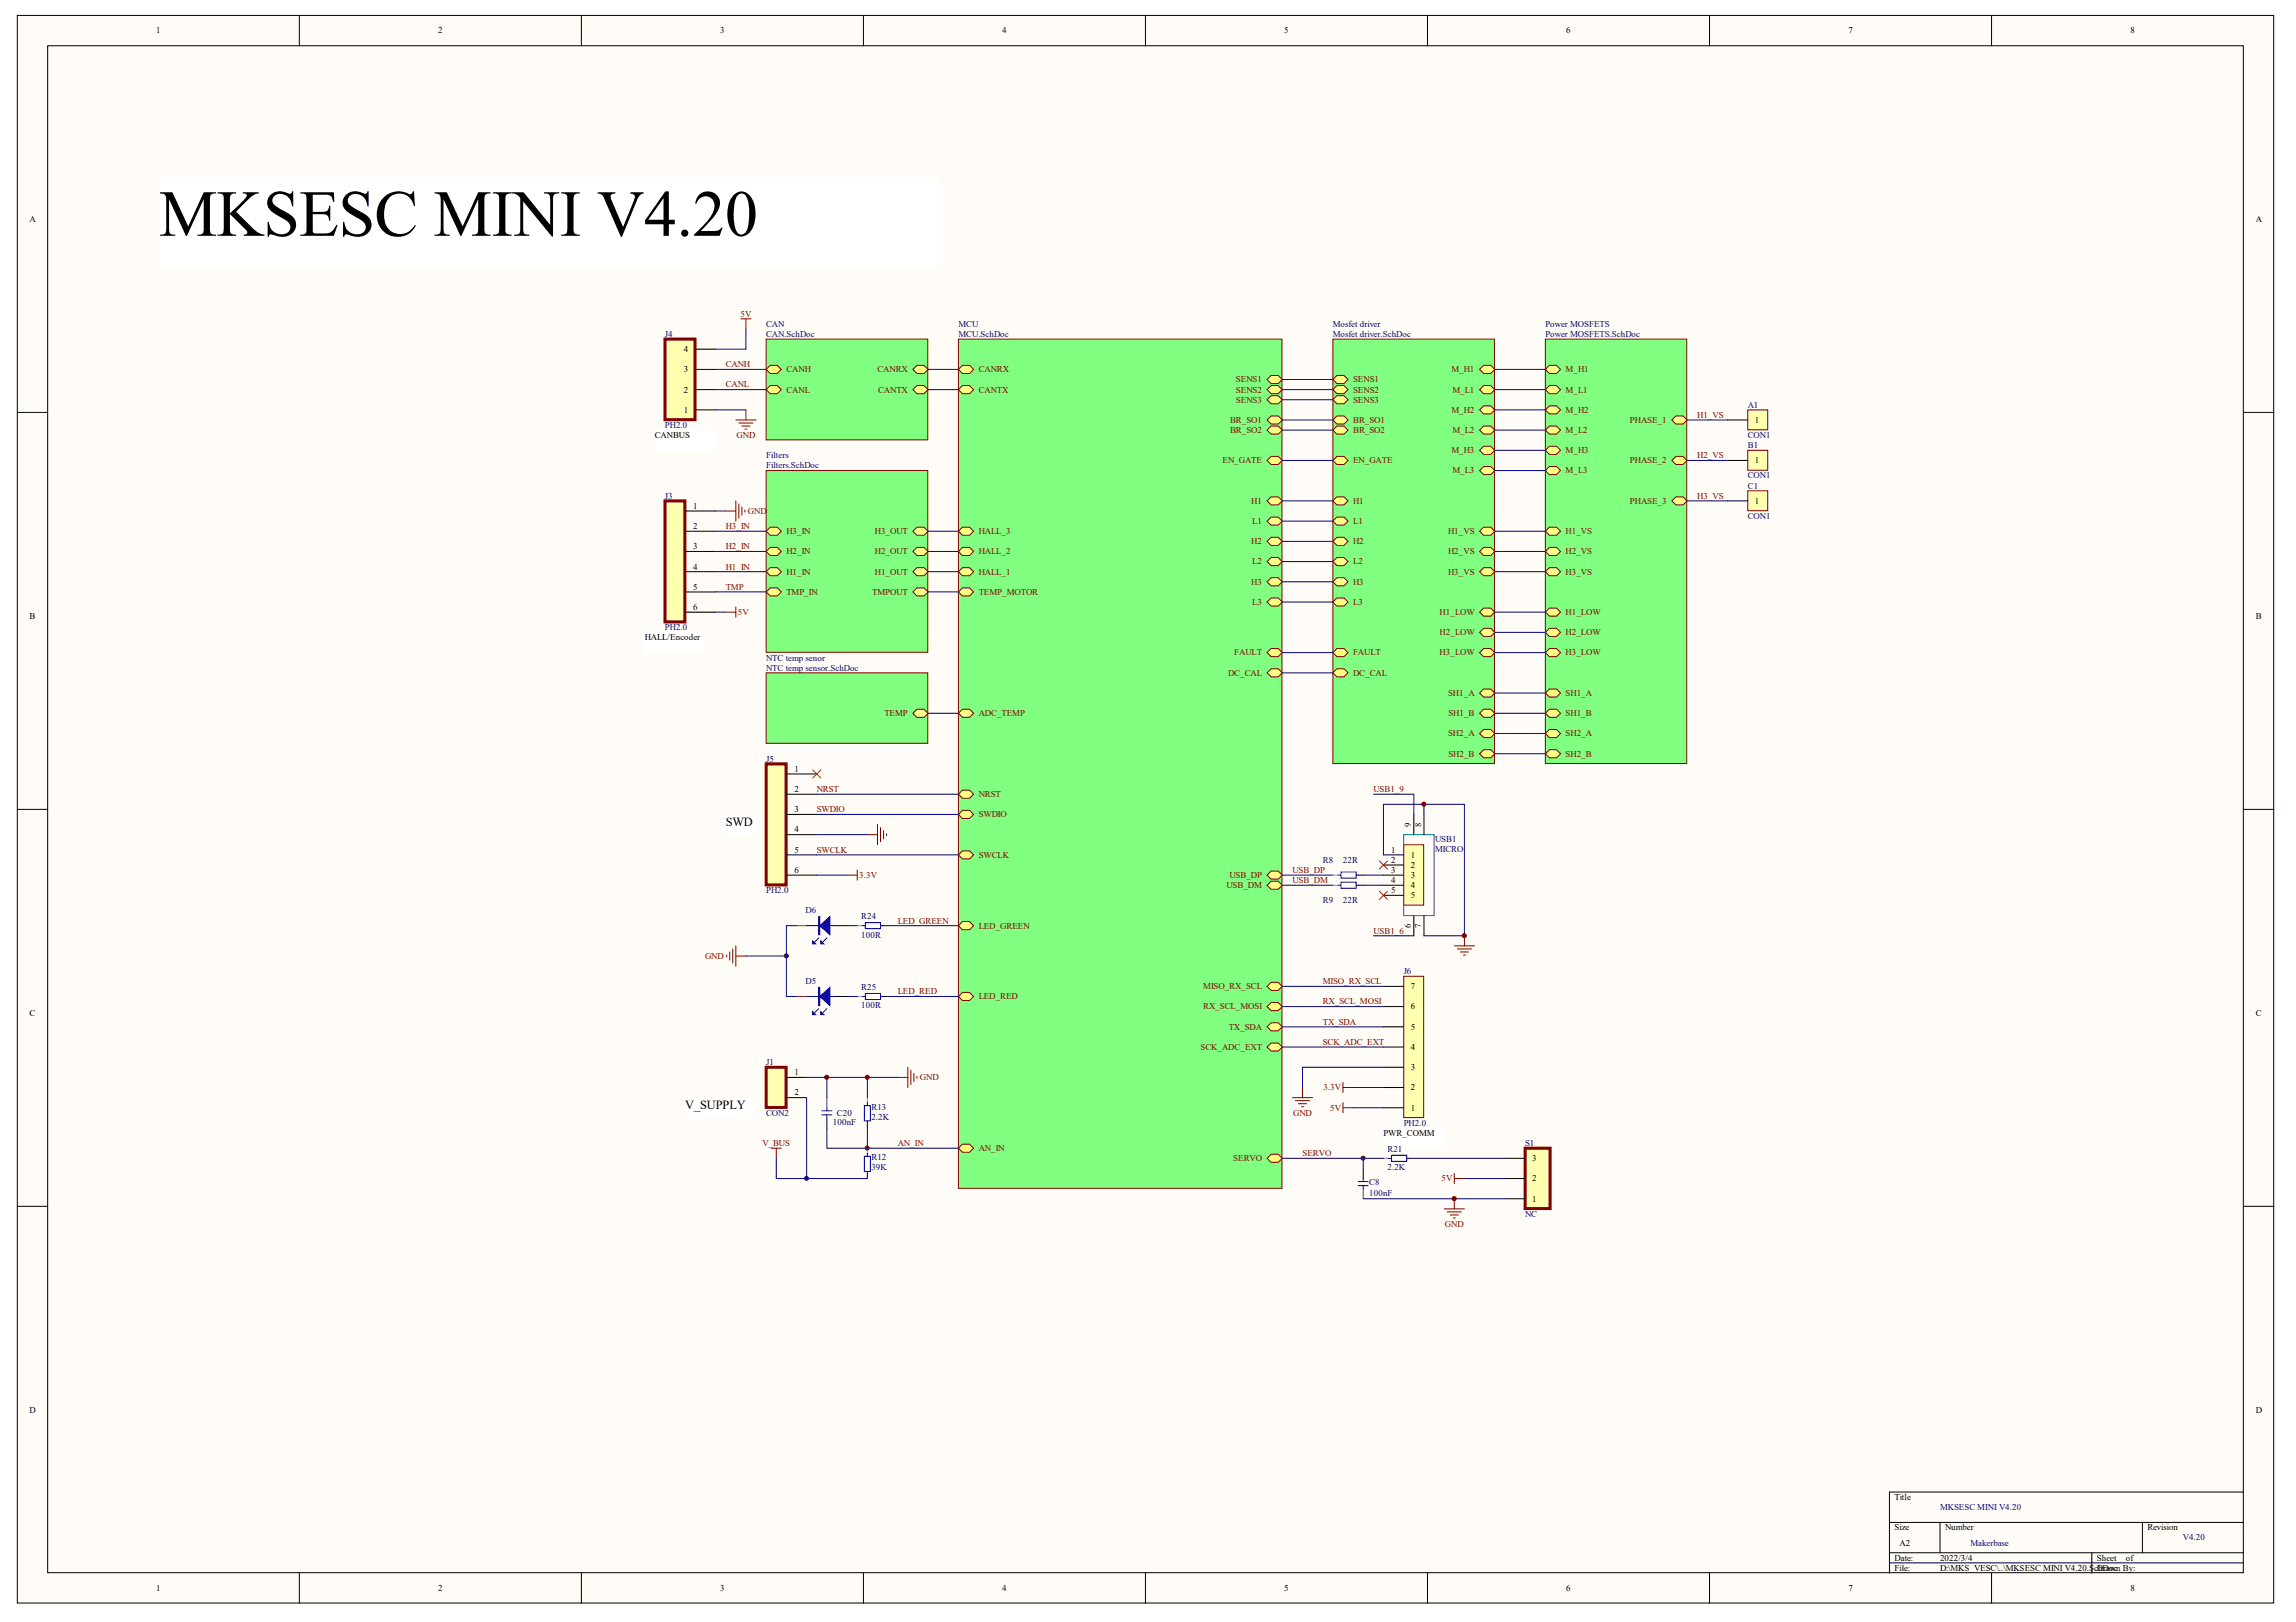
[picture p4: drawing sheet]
<svg xmlns="http://www.w3.org/2000/svg" width="297mm" height="210mm" viewBox="0 0 297 210" stroke-linecap="round" stroke-linejoin="round" font-family="sans-serif">
<defs><g id="words">
<text font-size="8.5" x="20.6" y="30.5">MKSESC MINI V4.20</text>
<g font-size="1.6">
<text x="93.9" y="106.8">SWD</text>
<text x="88.6" y="143.5">V_SUPPLY</text>
</g>
<g font-size="1.2">
<text x="20.2" y="4.3">1</text>
<text x="56.7" y="4.3">2</text>
<text x="93.2" y="4.3">3</text>
<text x="129.7" y="4.3">4</text>
<text x="166.2" y="4.3">5</text>
<text x="202.6" y="4.3">6</text>
<text x="239.1" y="4.3">7</text>
<text x="275.6" y="4.3">8</text>
<text x="3.8" y="28.7">A</text>
<text x="291.8" y="28.7">A</text>
<text x="88.5" y="45.6">4</text>
<text x="88.5" y="53.4">1</text>
<text x="88.5" y="50.8">2</text>
<text x="88.5" y="48.2">3</text>
<text x="84.7" y="56.7">CANBUS</text>
<text x="227" y="54.7">1</text>
<text x="227" y="60">1</text>
<text x="89.7" y="65.8">1</text>
<text x="227" y="65.2">1</text>
<text x="89.7" y="68.5">2</text>
<text x="89.7" y="71.1">3</text>
<text x="89.7" y="73.7">4</text>
<text x="89.7" y="76.3">5</text>
<text x="3.8" y="80.1">B</text>
<text x="83.4" y="82.9">HALL/Encoder</text>
<text x="89.7" y="78.9">6</text>
<text x="291.8" y="80.1">B</text>
<text x="102.8" y="99.9">1</text>
<text x="102.8" y="102.5">2</text>
<text x="102.8" y="105.1">3</text>
<text x="102.8" y="107.7">4</text>
<text x="102.8" y="110.3">5</text>
<text x="102.8" y="113">6</text>
<text x="180" y="110.3">1</text>
<text x="180" y="111.7">2</text>
<text x="180" y="113">3</text>
<text x="182.5" y="111">1</text>
<text x="182.5" y="112.3">2</text>
<text x="182.5" y="113.6">3</text>
<text x="180" y="114.3">4</text>
<text x="180" y="115.6">5</text>
<text x="182.5" y="114.9">4</text>
<text x="182.5" y="116.2">5</text>
<text x="3.8" y="131.4">C</text>
<text x="182.5" y="130.6">6</text>
<text x="182.5" y="128">7</text>
<text x="291.8" y="131.4">C</text>
<text x="182.5" y="135.9">4</text>
<text x="182.5" y="133.3">5</text>
<text x="102.8" y="139.1">1</text>
<text x="102.8" y="141.8">2</text>
<text x="182.5" y="143.7">1</text>
<text x="182.5" y="141.1">2</text>
<text x="182.5" y="138.5">3</text>
<text x="179" y="147">PWR_COMM</text>
<text x="198.2" y="155.5">1</text>
<text x="198.2" y="152.9">2</text>
<text x="198.2" y="150.3">3</text>
<text x="3.8" y="182.8">D</text>
<text x="291.8" y="182.8">D</text>
<text x="245.1" y="194.1">Title</text>
<text x="245.1" y="198">Size</text>
<text x="245.1" y="202">Date:</text>
<text x="245.1" y="203.3">File:</text>
<text x="245.8" y="200">A2</text>
<text x="251" y="202">2022/3/4</text>
<text x="251" y="203.3">D:\MKS_VESC\..\MKSESC MINI V4.20.S</text>
<text x="251.6" y="198">Number</text>
<text x="270.9" y="203.3">chDoc</text>
<text x="271.3" y="202">Sheet</text>
<text x="271.3" y="203.3">Drawn By:</text>
<text x="275" y="202">of</text>
<text x="277.8" y="198">Revision</text>
<text x="20.2" y="205.9">1</text>
<text x="56.7" y="205.9">2</text>
<text x="93.2" y="205.9">3</text>
<text x="129.7" y="205.9">4</text>
<text x="166.2" y="205.9">5</text>
<text x="202.6" y="205.9">6</text>
<text x="239.1" y="205.9">7</text>
<text x="275.6" y="205.9">8</text>
</g>
<g font-size="1.2" fill="#800000">
<text x="95.8" y="41">5V</text>
<text x="93.9" y="47.5">CANH</text>
<text x="93.9" y="50.1">CANL</text>
<text x="101.7" y="50.8">CANL</text>
<text x="101.7" y="48.2">CANH</text>
<text x="113.5" y="48.2">CANRX</text>
<text x="113.6" y="50.8">CANTX</text>
<text x="126.6" y="48.2">CANRX</text>
<text x="126.6" y="50.8">CANTX</text>
<text x="159.9" y="49.5">SENS1</text>
<text x="159.9" y="50.8">SENS2</text>
<text x="159.9" y="52.1">SENS3</text>
<text x="175.1" y="49.5">SENS1</text>
<text x="175.1" y="50.8">SENS2</text>
<text x="175.1" y="52.1">SENS3</text>
<text x="187.8" y="48.2">M_H1</text>
<text x="187.8" y="53.4">M_H2</text>
<text x="187.9" y="50.8">M_L1</text>
<text x="202.5" y="50.8">M_L1</text>
<text x="202.5" y="48.2">M_H1</text>
<text x="202.5" y="53.4">M_H2</text>
<text x="95.3" y="56.7">GND</text>
<text x="158.2" y="60">EN_GATE</text>
<text x="159.1" y="54.7">BR_SO1</text>
<text x="159.1" y="56">BR_SO2</text>
<text x="175.1" y="54.7">BR_SO1</text>
<text x="175.1" y="56">BR_SO2</text>
<text x="175.1" y="60">EN_GATE</text>
<text x="187.8" y="58.6">M_H3</text>
<text x="187.9" y="56">M_L2</text>
<text x="202.5" y="56">M_L2</text>
<text x="202.5" y="58.6">M_H3</text>
<text x="210.9" y="54.7">PHASE_1</text>
<text x="210.9" y="60">PHASE_2</text>
<text x="219.6" y="59.3">H2_VS</text>
<text x="219.6" y="54.1">H1_VS</text>
<text x="161.9" y="65.2">H1</text>
<text x="175.1" y="65.2">H1</text>
<text x="187.9" y="61.3">M_L3</text>
<text x="202.5" y="61.3">M_L3</text>
<text x="210.9" y="65.2">PHASE_3</text>
<text x="219.6" y="64.5">H3_VS</text>
<text x="93.9" y="68.5">H3_IN</text>
<text x="93.9" y="71.1">H2_IN</text>
<text x="96.8" y="66.5">GND</text>
<text x="101.7" y="69.1">H3_IN</text>
<text x="101.7" y="71.7">H2_IN</text>
<text x="113.2" y="71.7">H2_OUT</text>
<text x="113.2" y="69.1">H3_OUT</text>
<text x="126.6" y="69.1">HALL_3</text>
<text x="126.6" y="71.7">HALL_2</text>
<text x="161.9" y="70.4">H2</text>
<text x="162" y="67.8">L1</text>
<text x="175.1" y="67.8">L1</text>
<text x="175.1" y="70.4">H2</text>
<text x="187.3" y="69.1">H1_VS</text>
<text x="187.3" y="71.7">H2_VS</text>
<text x="202.5" y="69.1">H1_VS</text>
<text x="202.5" y="71.7">H2_VS</text>
<text x="93.9" y="73.7">H1_IN</text>
<text x="93.9" y="76.3">TMP</text>
<text x="101.7" y="74.4">H1_IN</text>
<text x="101.7" y="77">TMP_IN</text>
<text x="112.8" y="77">TMPOUT</text>
<text x="113.2" y="74.4">H1_OUT</text>
<text x="126.6" y="74.4">HALL_1</text>
<text x="126.6" y="77">TEMP_MOTOR</text>
<text x="161.9" y="75.7">H3</text>
<text x="162" y="73">L2</text>
<text x="175.1" y="73">L2</text>
<text x="175.1" y="75.7">H3</text>
<text x="187.3" y="74.4">H3_VS</text>
<text x="202.5" y="74.4">H3_VS</text>
<text x="95.5" y="79.6">5V</text>
<text x="162" y="78.3">L3</text>
<text x="175.1" y="78.3">L3</text>
<text x="186.2" y="79.6">H1_LOW</text>
<text x="186.2" y="82.2">H2_LOW</text>
<text x="202.5" y="79.6">H1_LOW</text>
<text x="202.5" y="82.2">H2_LOW</text>
<text x="158.9" y="87.4">DC_CAL</text>
<text x="159.7" y="84.8">FAULT</text>
<text x="175.1" y="84.8">FAULT</text>
<text x="175.1" y="87.4">DC_CAL</text>
<text x="186.2" y="84.8">H3_LOW</text>
<text x="202.5" y="84.8">H3_LOW</text>
<text x="114.4" y="92.7">TEMP</text>
<text x="126.6" y="92.7">ADC_TEMP</text>
<text x="187.3" y="90.1">SH1_A</text>
<text x="187.3" y="95.3">SH2_A</text>
<text x="187.4" y="92.7">SH1_B</text>
<text x="202.5" y="90.1">SH1_A</text>
<text x="202.5" y="92.7">SH1_B</text>
<text x="202.5" y="95.3">SH2_A</text>
<text x="187.4" y="97.9">SH2_B</text>
<text x="202.5" y="97.9">SH2_B</text>
<text x="105.7" y="105.1">SWDIO</text>
<text x="105.7" y="102.5">NRST</text>
<text x="126.6" y="105.8">SWDIO</text>
<text x="126.6" y="103.1">NRST</text>
<text x="177.7" y="102.5">USB1_9</text>
<text x="105.7" y="110.3">SWCLK</text>
<text x="111.2" y="113.6">3.3V</text>
<text x="126.6" y="111">SWCLK</text>
<text x="159" y="113.6">USB_DP</text>
<text x="167.2" y="113">USB_DP</text>
<text x="116.1" y="119.5">LED_GREEN</text>
<text x="158.7" y="114.9">USB_DM</text>
<text x="167.2" y="114.3">USB_DM</text>
<text x="91.2" y="124.1">GND</text>
<text x="126.6" y="120.2">LED_GREEN</text>
<text x="177.7" y="120.8">USB1_6</text>
<text x="116.1" y="128.7">LED_RED</text>
<text x="126.6" y="129.3">LED_RED</text>
<text x="155.7" y="128">MISO_RX_SCL</text>
<text x="155.7" y="130.6">RX_SCL_MOSI</text>
<text x="171.1" y="127.4">MISO_RX_SCL</text>
<text x="171.1" y="130">RX_SCL_MOSI</text>
<text x="155.3" y="135.9">SCK_ADC_EXT</text>
<text x="159" y="133.3">TX_SDA</text>
<text x="171.1" y="132.6">TX_SDA</text>
<text x="171.1" y="135.2">SCK_ADC_EXT</text>
<text x="119" y="139.8">GND</text>
<text x="171.2" y="141.1">3.3V</text>
<text x="172.1" y="143.7">5V</text>
<text x="98.6" y="148.3">V_BUS</text>
<text x="116.1" y="148.3">AN_IN</text>
<text x="126.6" y="149">AN_IN</text>
<text x="167.3" y="144.4">GND</text>
<text x="168.5" y="149.6">SERVO</text>
<text x="159.6" y="150.3">SERVO</text>
<text x="186.5" y="152.9">5V</text>
<text x="186.9" y="158.8">GND</text>
</g>
<g font-size="1.2" fill="#000080">
<text x="86" y="43.6">J4</text>
<text x="99.1" y="42.3">CAN</text>
<text x="99.1" y="43.6">CAN.SchDoc</text>
<text x="124" y="42.3">MCU</text>
<text x="124" y="43.6">MCU.SchDoc</text>
<text x="172.4" y="42.3">Mosfet driver</text>
<text x="172.4" y="43.6">Mosfet driver.SchDoc</text>
<text x="199.9" y="42.3">Power MOSFETS</text>
<text x="199.9" y="43.6">Power MOSFETS.SchDoc</text>
<text x="226.1" y="52.8">A1</text>
<text x="86" y="55.4">PH2.0</text>
<text x="99.1" y="59.3">Filters</text>
<text x="226.1" y="56.7">CON1</text>
<text x="226.1" y="58">B1</text>
<text x="86" y="64.5">J3</text>
<text x="99.1" y="60.6">Filters.SchDoc</text>
<text x="226.1" y="63.2">C1</text>
<text x="226.1" y="61.9">CON1</text>
<text x="226.1" y="67.2">CON1</text>
<text x="86" y="81.6">PH2.0</text>
<text x="99.1" y="85.5">NTC temp senor</text>
<text x="99.1" y="86.8">NTC temp sensor.SchDoc</text>
<text x="99.1" y="98.6">J5</text>
<text x="171.1" y="111.7">R8</text>
<text x="173.7" y="111.7">22R</text>
<text x="185.7" y="108.9">USB1</text>
<text x="185.7" y="110.2">MICRO</text>
<text x="99.1" y="115.6">PH2.0</text>
<text x="104.2" y="118.2">D6</text>
<text x="111.4" y="119">R24</text>
<text x="171.1" y="116.9">R9</text>
<text x="173.7" y="116.9">22R</text>
<text x="111.4" y="121.3">100R</text>
<text x="104.2" y="127.4">D5</text>
<text x="111.4" y="128.1">R25</text>
<text x="111.4" y="130.5">100R</text>
<text x="181.6" y="126.1">J6</text>
<text x="99.1" y="137.8">J1</text>
<text x="112.7" y="143.6">R13</text>
<text x="99.1" y="144.4">CON2</text>
<text x="107.8" y="145.6">100nF</text>
<text x="108.3" y="144.4">C20</text>
<text x="112.7" y="144.9">2.2K</text>
<text x="179.5" y="149.1">R21</text>
<text x="181.6" y="145.7">PH2.0</text>
<text x="197.3" y="148.3">S1</text>
<text x="112.7" y="150.1">R12</text>
<text x="112.7" y="151.4">39K</text>
<text x="177.1" y="153.4">C8</text>
<text x="177.1" y="154.7">100nF</text>
<text x="179.5" y="151.4">2.2K</text>
<text x="197.3" y="157.5">NC</text>
<text x="251" y="195.4">MKSESC MINI V4.20</text>
<text x="254.9" y="200">Makerbase</text>
<text x="282.4" y="199.4">V4.20</text>
</g>
<g font-size="1.1">
<text x="182.5" y="107" transform="rotate(-90 182.5 107)">9</text>
<text x="183.8" y="107" transform="rotate(-90 183.8 107)">8</text>
<text x="182.5" y="120.1" transform="rotate(-90 182.5 120.1)">6</text>
<text x="183.8" y="120.1" transform="rotate(-90 183.8 120.1)">7</text>
</g>
</g></defs>
<g fill="#fffcf8" stroke="#000" stroke-width=".13">
<path d="M2.2 2h292v205.4h-292z"/>
<path d="M6.2 5.9h284v197.6h-284z"/>
</g>
<g fill="none" stroke="#000" stroke-width=".13">
<path d="M38.7 2v3.9M75.2 2v3.9M111.7 2v3.9M148.2 2v3.9M184.7 2v3.9M221.2 2v3.9M257.7 2v3.9M2.2 53.4h4M290.3 53.4h3.9M2.2 104.7h4M290.3 104.7h3.9M2.2 156.1h4"/>
<path d="M290.3 156.1h3.9M244.4 197h45.9M251 197v3.9M277.2 197v3.9M290.3 193.1h-45.9v10.5M38.7 203.6v3.9M75.2 203.6v3.9M111.7 203.6v3.9M148.2 203.6v3.9M184.7 203.6v3.9M221.2 203.6v3.9M244.4 200.9h45.9"/>
<path d="M244.4 202.3h45.9M257.7 203.6v3.9M270.6 200.9v2.7"/>
</g>
<g fill="#000080" stroke="#000080" stroke-width=".13">
<circle cx="101.7" cy="123.7" r=".24"/>
<circle cx="107" cy="139.4" r=".24"/>
<circle cx="112.2" cy="148.6" r=".24"/>
<circle cx="112.2" cy="139.4" r=".24"/>
<circle cx="176.3" cy="149.9" r=".24"/>
<circle cx="184.2" cy="104.1" r=".24"/>
<circle cx="188.1" cy="155.1" r=".24"/>
<circle cx="189.4" cy="121.1" r=".24"/>
</g>
<path d="M124 43.9h41.9v109.9h-41.9z" fill="#80ff80" stroke="#800000" stroke-width=".13"/>
<g fill="#ffff80" stroke="#800000" stroke-width=".13">
<path d="M163.9 113.2l.5-.5h1l.5 .5-.5 .6h-1z" fill-rule="evenodd"/>
<path d="M163.9 114.6l.5-.6h1l.5 .6-.5 .5h-1z" fill-rule="evenodd"/>
<path d="M124 92.3l.5-.5h.9l.6 .5-.6 .5h-.9z" fill-rule="evenodd"/>
<path d="M124 119.8l.5-.5h.9l.6 .5-.6 .5h-.9z" fill-rule="evenodd"/>
<path d="M124 129l.5-.6h.9l.6 .6-.6 .5h-.9z" fill-rule="evenodd"/>
<path d="M163.9 127.6l.5-.5h1l.5 .5-.5 .6h-1z" fill-rule="evenodd"/>
<path d="M163.9 130.3l.5-.6h1l.5 .6-.5 .5h-1z" fill-rule="evenodd"/>
<path d="M163.9 132.9l.5-.5h1l.5 .5-.5 .5h-1z" fill-rule="evenodd"/>
<path d="M163.9 135.5l.5-.5h1l.5 .5-.5 .5h-1z" fill-rule="evenodd"/>
<path d="M124 110.6l.5-.5h.9l.6 .5-.6 .6h-.9z" fill-rule="evenodd"/>
<path d="M124 105.4l.5-.5h.9l.6 .5-.6 .5h-.9z" fill-rule="evenodd"/>
<path d="M124 102.8l.5-.5h.9l.6 .5-.6 .5h-.9z" fill-rule="evenodd"/>
<path d="M124 68.7l.5-.5h.9l.6 .5-.6 .6h-.9z" fill-rule="evenodd"/>
<path d="M124 71.4l.5-.6h.9l.6 .6-.6 .5h-.9z" fill-rule="evenodd"/>
<path d="M124 74l.5-.5h.9l.6 .5-.6 .5h-.9z" fill-rule="evenodd"/>
<path d="M124 76.6l.5-.5h.9l.6 .5-.6 .5h-.9z" fill-rule="evenodd"/>
<path d="M124 47.8l.5-.5h.9l.6 .5-.6 .5h-.9z" fill-rule="evenodd"/>
<path d="M124 50.4l.5-.5h.9l.6 .5-.6 .5h-.9z" fill-rule="evenodd"/>
<path d="M124 148.6l.5-.5h.9l.6 .5-.6 .5h-.9z" fill-rule="evenodd"/>
<path d="M163.9 149.9l.5-.5h1l.5 .5-.5 .5h-1z" fill-rule="evenodd"/>
<path d="M163.9 49.1l.5-.5h1l.5 .5-.5 .5h-1z" fill-rule="evenodd"/>
<path d="M163.9 50.4l.5-.5h1l.5 .5-.5 .5h-1z" fill-rule="evenodd"/>
<path d="M163.9 51.7l.5-.5h1l.5 .5-.5 .6h-1z" fill-rule="evenodd"/>
<path d="M163.9 54.3l.5-.5h1l.5 .5-.5 .6h-1z" fill-rule="evenodd"/>
<path d="M163.9 55.7l.5-.6h1l.5 .6-.5 .5h-1z" fill-rule="evenodd"/>
<path d="M163.9 59.6l.5-.5h1l.5 .5-.5 .5h-1z" fill-rule="evenodd"/>
<path d="M163.9 64.8l.5-.5h1l.5 .5-.5 .5h-1z" fill-rule="evenodd"/>
<path d="M163.9 67.4l.5-.5h1l.5 .5-.5 .6h-1z" fill-rule="evenodd"/>
<path d="M163.9 70.1l.5-.6h1l.5 .6-.5 .5h-1z" fill-rule="evenodd"/>
<path d="M163.9 72.7l.5-.5h1l.5 .5-.5 .5h-1z" fill-rule="evenodd"/>
<path d="M163.9 75.3l.5-.5h1l.5 .5-.5 .5h-1z" fill-rule="evenodd"/>
<path d="M163.9 77.9l.5-.5h1l.5 .5-.5 .5h-1z" fill-rule="evenodd"/>
<path d="M163.9 84.5l.5-.6h1l.5 .6-.5 .5h-1z" fill-rule="evenodd"/>
<path d="M163.9 87.1l.5-.6h1l.5 .6-.5 .5h-1z" fill-rule="evenodd"/>
</g>
<path d="M99.1 43.9h20.9v13h-20.9z" fill="#80ff80" stroke="#800000" stroke-width=".13"/>
<g fill="#ffff80" stroke="#800000" stroke-width=".13">
<path d="M99.1 50.4l.5-.5h1l.5 .5-.5 .5h-1z" fill-rule="evenodd"/>
<path d="M99.1 47.8l.5-.5h1l.5 .5-.5 .5h-1z" fill-rule="evenodd"/>
<path d="M118.1 50.4l.5-.5h.9l.6 .5-.6 .5h-.9z" fill-rule="evenodd"/>
<path d="M118.1 47.8l.5-.5h.9l.6 .5-.6 .5h-.9z" fill-rule="evenodd"/>
</g>
<path d="M172.4 43.9h20.9v54.9h-20.9z" fill="#80ff80" stroke="#800000" stroke-width=".13"/>
<g fill="#ffff80" stroke="#800000" stroke-width=".13">
<path d="M191.4 89.7l.5-.5h1l.5 .5-.5 .5h-1z" fill-rule="evenodd"/>
<path d="M191.4 92.3l.5-.5h1l.5 .5-.5 .5h-1z" fill-rule="evenodd"/>
<path d="M191.4 94.9l.5-.5h1l.5 .5-.5 .5h-1z" fill-rule="evenodd"/>
<path d="M191.4 97.5l.5-.5h1l.5 .5-.5 .6h-1z" fill-rule="evenodd"/>
<path d="M191.4 50.4l.5-.5h1l.5 .5-.5 .5h-1z" fill-rule="evenodd"/>
<path d="M191.4 55.7l.5-.6h1l.5 .6-.5 .5h-1z" fill-rule="evenodd"/>
<path d="M191.4 60.9l.5-.5h1l.5 .5-.5 .5h-1z" fill-rule="evenodd"/>
<path d="M191.4 68.7l.5-.5h1l.5 .5-.5 .6h-1z" fill-rule="evenodd"/>
<path d="M191.4 71.4l.5-.6h1l.5 .6-.5 .5h-1z" fill-rule="evenodd"/>
<path d="M191.4 74l.5-.5h1l.5 .5-.5 .5h-1z" fill-rule="evenodd"/>
<path d="M191.4 79.2l.5-.5h1l.5 .5-.5 .5h-1z" fill-rule="evenodd"/>
<path d="M191.4 81.8l.5-.5h1l.5 .5-.5 .6h-1z" fill-rule="evenodd"/>
<path d="M191.4 84.5l.5-.6h1l.5 .6-.5 .5h-1z" fill-rule="evenodd"/>
<path d="M191.4 47.8l.5-.5h1l.5 .5-.5 .5h-1z" fill-rule="evenodd"/>
<path d="M191.4 53l.5-.5h1l.5 .5-.5 .6h-1z" fill-rule="evenodd"/>
<path d="M191.4 58.3l.5-.5h1l.5 .5-.5 .5h-1z" fill-rule="evenodd"/>
<path d="M172.4 49.1l.6-.5h.9l.5 .5-.5 .5h-.9z" fill-rule="evenodd"/>
<path d="M172.4 50.4l.6-.5h.9l.5 .5-.5 .5h-.9z" fill-rule="evenodd"/>
<path d="M172.4 51.7l.6-.5h.9l.5 .5-.5 .6h-.9z" fill-rule="evenodd"/>
<path d="M172.4 54.3l.6-.5h.9l.5 .5-.5 .6h-.9z" fill-rule="evenodd"/>
<path d="M172.4 55.7l.6-.6h.9l.5 .6-.5 .5h-.9z" fill-rule="evenodd"/>
<path d="M172.4 59.6l.6-.5h.9l.5 .5-.5 .5h-.9z" fill-rule="evenodd"/>
<path d="M172.4 64.8l.6-.5h.9l.5 .5-.5 .5h-.9z" fill-rule="evenodd"/>
<path d="M172.4 67.4l.6-.5h.9l.5 .5-.5 .6h-.9z" fill-rule="evenodd"/>
<path d="M172.4 70.1l.6-.6h.9l.5 .6-.5 .5h-.9z" fill-rule="evenodd"/>
<path d="M172.4 72.7l.6-.5h.9l.5 .5-.5 .5h-.9z" fill-rule="evenodd"/>
<path d="M172.4 75.3l.6-.5h.9l.5 .5-.5 .5h-.9z" fill-rule="evenodd"/>
<path d="M172.4 77.9l.6-.5h.9l.5 .5-.5 .5h-.9z" fill-rule="evenodd"/>
<path d="M172.4 84.5l.6-.6h.9l.5 .6-.5 .5h-.9z" fill-rule="evenodd"/>
<path d="M172.4 87.1l.6-.6h.9l.5 .6-.5 .5h-.9z" fill-rule="evenodd"/>
</g>
<path d="M99.1 60.9h20.9v23.5h-20.9z" fill="#80ff80" stroke="#800000" stroke-width=".13"/>
<g fill="#ffff80" stroke="#800000" stroke-width=".13">
<path d="M118.1 76.6l.5-.5h.9l.6 .5-.6 .5h-.9z" fill-rule="evenodd"/>
<path d="M99.1 68.7l.5-.5h1l.5 .5-.5 .6h-1z" fill-rule="evenodd"/>
<path d="M99.1 71.4l.5-.6h1l.5 .6-.5 .5h-1z" fill-rule="evenodd"/>
<path d="M99.1 74l.5-.5h1l.5 .5-.5 .5h-1z" fill-rule="evenodd"/>
<path d="M99.1 76.6l.5-.5h1l.5 .5-.5 .5h-1z" fill-rule="evenodd"/>
<path d="M118.1 74l.5-.5h.9l.6 .5-.6 .5h-.9z" fill-rule="evenodd"/>
<path d="M118.1 71.4l.5-.6h.9l.6 .6-.6 .5h-.9z" fill-rule="evenodd"/>
<path d="M118.1 68.7l.5-.5h.9l.6 .5-.6 .6h-.9z" fill-rule="evenodd"/>
</g>
<path d="M99.1 87.1h20.9v9.1h-20.9z" fill="#80ff80" stroke="#800000" stroke-width=".13"/>
<path d="M118.1 92.3l.5-.5h.9l.6 .5-.6 .5h-.9z" fill-rule="evenodd" fill="#ffff80" stroke="#800000" stroke-width=".13"/>
<path d="M199.9 43.9h18.3v54.9h-18.3z" fill="#80ff80" stroke="#800000" stroke-width=".13"/>
<g fill="#ffff80" stroke="#800000" stroke-width=".13">
<path d="M216.3 54.3l.5-.5h.9l.6 .5-.6 .6h-.9z" fill-rule="evenodd"/>
<path d="M216.3 59.6l.5-.5h.9l.6 .5-.6 .5h-.9z" fill-rule="evenodd"/>
<path d="M216.3 64.8l.5-.5h.9l.6 .5-.6 .5h-.9z" fill-rule="evenodd"/>
<path d="M199.9 50.4l.6-.5h.9l.5 .5-.5 .5h-.9z" fill-rule="evenodd"/>
<path d="M199.9 55.7l.6-.6h.9l.5 .6-.5 .5h-.9z" fill-rule="evenodd"/>
<path d="M199.9 60.9l.6-.5h.9l.5 .5-.5 .5h-.9z" fill-rule="evenodd"/>
<path d="M199.9 68.7l.6-.5h.9l.5 .5-.5 .6h-.9z" fill-rule="evenodd"/>
<path d="M199.9 71.4l.6-.6h.9l.5 .6-.5 .5h-.9z" fill-rule="evenodd"/>
<path d="M199.9 74l.6-.5h.9l.5 .5-.5 .5h-.9z" fill-rule="evenodd"/>
<path d="M199.9 79.2l.6-.5h.9l.5 .5-.5 .5h-.9z" fill-rule="evenodd"/>
<path d="M199.9 81.8l.6-.5h.9l.5 .5-.5 .6h-.9z" fill-rule="evenodd"/>
<path d="M199.9 84.5l.6-.6h.9l.5 .6-.5 .5h-.9z" fill-rule="evenodd"/>
<path d="M199.9 47.8l.6-.5h.9l.5 .5-.5 .5h-.9z" fill-rule="evenodd"/>
<path d="M199.9 53l.6-.5h.9l.5 .5-.5 .6h-.9z" fill-rule="evenodd"/>
<path d="M199.9 58.3l.6-.5h.9l.5 .5-.5 .5h-.9z" fill-rule="evenodd"/>
<path d="M199.9 89.7l.6-.5h.9l.5 .5-.5 .5h-.9z" fill-rule="evenodd"/>
<path d="M199.9 92.3l.6-.5h.9l.5 .5-.5 .5h-.9z" fill-rule="evenodd"/>
<path d="M199.9 94.9l.6-.5h.9l.5 .5-.5 .5h-.9z" fill-rule="evenodd"/>
<path d="M199.9 97.5l.6-.5h.9l.5 .5-.5 .6h-.9z" fill-rule="evenodd"/>
</g>
<path d="M92.6 47.8h6.5" fill="none" stroke="#000080" stroke-width=".13"/>
<path d="M86 43.9h3.9v10.4h-3.9z" fill="#ffffb0" stroke="#800000" stroke-width=".39"/>
<path d="M90 53h2.6M90 50.4h2.6M90 47.8h2.6M90 45.2h2.6" fill="none" stroke="#000" stroke-width=".13"/>
<path d="M92.6 53h3.9M92.6 50.4h6.5M96.5 42.6v2.6h-3.9" fill="none" stroke="#000080" stroke-width=".13"/>
<path d="M95.2 54.3h2.6M95.6 54.7h1.8M96 55.1h1M96.4 55.5h.2M96.5 53v1.3" fill="none" stroke="#800000" stroke-width=".13"/>
<path d="M86 64.8h2.6v15.7h-2.6z" fill="#ffffb0" stroke="#800000" stroke-width=".39"/>
<path d="M88.6 66.1h4M88.6 68.7h4M88.6 71.4h4M88.6 74h4M88.6 76.6h4M88.6 79.2h4M175.7 113.2h.7" fill="none" stroke="#000" stroke-width=".13"/>
<path d="M92.6 79.2h1.3M92.6 68.7h6.5M92.6 71.4h6.5M92.6 74h6.5M92.6 76.6h6.5" fill="none" stroke="#000080" stroke-width=".13"/>
<path d="M172.4 113.2h.7" fill="none" stroke="#bc39ff" stroke-width=".13"/>
<path d="M173.1 113.2h.4M173.5 112.9h1.9v.7h-1.9zM175.4 113.2h.3" fill="none" stroke="#00f" stroke-width=".13"/>
<path d="M181.6 109.3h2.6v7.8h-2.6z" fill="#ffffb0" stroke="#800000" stroke-width=".13"/>
<g fill="none" stroke="#000" stroke-width=".13">
<path d="M108.3 119.8h1.3M114.2 119.8h.6M175.7 114.6h.7M179 110.6h2.6M179 111.9h2.6M179 113.2h2.6M179 114.6h2.6M179 115.9h2.6M182.9 105.4v2.6M182.9 118.5v2.6M184.2 105.4v2.6M184.2 118.5v2.6"/>
<path d="M108.3 129h1.3M114.2 129h.6"/>
</g>
<path d="M181.6 109.3v-1.3h3.9v10.5h-3.9v-1.3" fill="none" stroke="#008080" stroke-width=".13"/>
<path d="M110.9 119.8h.7M172.4 114.6h.7M110.9 129h.7" fill="none" stroke="#bc39ff" stroke-width=".13"/>
<g fill="none" stroke="#00f" stroke-width=".13">
<path d="M104.4 119.8h3.9M111.6 119.8h.4M112 119.4h1.9v.8h-1.9zM113.9 119.8h.3M173.1 114.6h.4M173.5 114.2h1.9v.8h-1.9zM175.4 114.6h.3M104.4 129h3.9M105.9 121.4l-.5 .5M105.9 130.5l-.5 .5M107 121.4l-.5 .5M107 130.5l-.5 .5"/>
<path d="M111.6 129h.4M112 128.6h1.9v.7h-1.9zM113.9 129h.3"/>
</g>
<path d="M94 123.6v.3M94.4 123.2v1M94.8 122.8v1.8M95.2 122.4v2.6M95.2 123.7h1.3M188.1 122.4h2.7M188.5 122.8h1.9M188.9 123.2h1.1M189.3 123.6h.3M189.5 121.1v1.3" fill="none" stroke="#800000" stroke-width=".13"/>
<path d="M178.5 111.4l1 1.1M178.5 115.3l1 1.1M179.5 111.4l-1 1.1M179.5 115.3l-1 1.1" fill="none" stroke="#f00" stroke-width=".13"/>
<path d="M120.1 92.3h3.9M109.6 119.8h1.3M114.8 119.8h9.2M165.9 113.2h6.5M165.9 114.6h6.5M176.4 113.2h2.6M176.4 114.6h2.6M177.7 102.8h5.2v2.6M179 110.6v-6.5h10.5v17h-5.3M184.2 104.1v1.3M114.8 129h9.2M177.7 121.1h5.2" fill="none" stroke="#000080" stroke-width=".13"/>
<g fill="#800000" stroke="#800000" stroke-width=".13">
<circle cx="184.2" cy="104.1" r=".24"/>
<circle cx="189.4" cy="121.1" r=".24"/>
<circle cx="101.7" cy="123.7" r=".24"/>
</g>
<path d="M103 119.8h1.4M103 129h1.4" fill="none" stroke="#ee0e22" stroke-width=".13"/>
<g fill="#00f" stroke="#00f" stroke-width=".13">
<path d="M106.1 119.8l1.3-1.2v2.4z"/>
<path d="M105.1 121.8l.4 .3h-.4z"/>
<path d="M106.2 121.8l.4 .3h-.4z"/>
<path d="M106.1 129l1.3-1.2v2.3z"/>
<path d="M105.1 130.9l.4 .4h-.4z"/>
<path d="M106.2 130.9l.4 .4h-.4z"/>
<path d="M105.9 118.6h.2v2.4h-.2z" fill-rule="evenodd"/>
<path d="M105.9 127.8h.2v2.3h-.2z" fill-rule="evenodd"/>
</g>
<path d="M181.6 126.3h2.6v18.3h-2.6z" fill="#ffffb0" stroke="#800000" stroke-width=".13"/>
<path d="M179 138.1h2.6M179 135.5h2.6M179 132.9h2.6M179 130.3h2.6M179 127.6h2.6M179 143.4h2.6M179 140.7h2.6" fill="none" stroke="#000" stroke-width=".13"/>
<path d="M165.9 135.5h13.1M165.9 132.9h13.1M165.9 130.3h13.1M165.9 127.6h13.1M179 138.1h-10.5v2.6M175.1 143.4h3.9M175.1 140.7h3.9" fill="none" stroke="#000080" stroke-width=".13"/>
<path d="M167.2 142h2.6M167.6 142.4h1.8M168 142.8h1M168.4 143.2h.2M168.5 140.7v1.3" fill="none" stroke="#800000" stroke-width=".13"/>
<g fill="#fff" stroke="#fff" stroke-width=".13">
<path d="M179 146h7.8v2.5h-7.8z"/>
<path d="M83.4 81.8h7.8v2.6h-7.8z"/>
<path d="M84.7 55.7h7.8v2.5h-7.8z"/>
</g>
<path d="M99.1 98.9h2.6v15.6h-2.6z" fill="#ffffb0" stroke="#800000" stroke-width=".39"/>
<path d="M101.7 100.2h4M101.7 102.8h4M101.7 105.4h4M101.7 108h4M101.7 110.6h4M101.7 113.2h4M107 144.7v1.3M112.2 145.3v.7" fill="none" stroke="#000" stroke-width=".13"/>
<path d="M112.2 108h1.3M113.5 106.7v2.6M113.9 107.1v1.8M114.3 107.5v1M114.7 107.9v.2" fill="none" stroke="#800000" stroke-width=".13"/>
<g fill="none" stroke="#000080" stroke-width=".13">
<path d="M120.1 47.8h3.9M120.1 50.4h3.9M120.1 68.7h3.9M120.1 71.4h3.9M120.1 74h3.9M120.1 76.6h3.9M103 119.8h-1.3v3.9h-5.2M105.7 108h6.5M105.7 113.2h3.9M105.7 110.6h18.3M105.7 102.8h18.3M105.7 105.4h18.3"/>
<path d="M109.6 129h1.3"/>
</g>
<path d="M105.1 99.6l1.1 1.1M106.2 99.6l-1.1 1.1" fill="none" stroke="#f00" stroke-width=".13"/>
<path d="M93.9 105.4h3.9v2.6h-3.9z" fill="#fff" stroke="#fff" stroke-width=".13"/>
<path d="M112.2 142v.7" fill="none" stroke="#bc39ff" stroke-width=".13"/>
<path d="M106.3 144.3h1.3M106.3 143.7h1.3M107 143.4v.3M107 144.3v.4M111.8 143.1h.8v2h-.8zM112.2 142.7v.4M112.2 145.1v.2" fill="none" stroke="#00f" stroke-width=".13"/>
<path d="M107 142v1.4" fill="none" stroke="#7d0089" stroke-width=".13"/>
<path d="M99.1 138.1h2.6v5.2h-2.6z" fill="#ffffb0" stroke="#800000" stroke-width=".39"/>
<path d="M101.7 139.4h2.7M101.7 142h2.7M112.2 151.9v.6" fill="none" stroke="#000" stroke-width=".13"/>
<path d="M112.2 148.6v.6" fill="none" stroke="#bc39ff" stroke-width=".13"/>
<path d="M111.8 149.6h.8v2h-.8zM112.2 149.2v.4M112.2 151.6v.3" fill="none" stroke="#00f" stroke-width=".13"/>
<path d="M104.4 139.4h7.8v2.6M107 139.4v2.6M104.4 142v10.5h7.8" fill="none" stroke="#000080" stroke-width=".13"/>
<g fill="#800000" stroke="#800000" stroke-width=".13">
<circle cx="107" cy="139.4" r=".24"/>
<circle cx="112.2" cy="148.6" r=".24"/>
<circle cx="112.2" cy="139.4" r=".24"/>
</g>
<path d="M116.1 139.4h1.3M117.4 138.1v2.6M117.8 138.5v1.8M118.2 138.9v1M118.6 139.3v.3" fill="none" stroke="#800000" stroke-width=".13"/>
<path d="M88.6 142h9.2v2.6h-9.2z" fill="#fff" stroke="#fff" stroke-width=".13"/>
<path d="M226.1 63.5h2.6v2.6h-2.6z" fill="#ffffb0" stroke="#800000" stroke-width=".13"/>
<path d="M223.5 64.8h2.6" fill="none" stroke="#000" stroke-width=".13"/>
<path d="M226.1 53h2.6v2.6h-2.6z" fill="#ffffb0" stroke="#800000" stroke-width=".13"/>
<path d="M223.5 54.3h2.6" fill="none" stroke="#000" stroke-width=".13"/>
<path d="M226.1 58.3h2.6v2.6h-2.6z" fill="#ffffb0" stroke="#800000" stroke-width=".13"/>
<path d="M223.5 59.6h2.6" fill="none" stroke="#000" stroke-width=".13"/>
<path d="M218.3 54.3h5.2M218.3 59.6h5.2M218.3 64.8h5.2" fill="none" stroke="#000080" stroke-width=".13"/>
<path d="M197.3 148.6h3.2v7.8h-3.2z" fill="#ffffb0" stroke="#800000" stroke-width=".39"/>
<path d="M176.4 151.2v1.3M182.3 149.9h.6M194.7 155.1h2.6M194.7 152.5h2.6M194.7 149.9h2.6" fill="none" stroke="#000" stroke-width=".13"/>
<path d="M179 149.9h.6" fill="none" stroke="#bc39ff" stroke-width=".13"/>
<path d="M175.7 152.9h1.3M175.7 153.4h1.3M176.4 152.5v.4M176.4 153.4v.4M179.6 149.9h.4M180 149.5h2v.8h-2zM182 149.9h.3" fill="none" stroke="#00f" stroke-width=".13"/>
<path d="M176.4 153.8v1.3" fill="none" stroke="#7d0089" stroke-width=".13"/>
<g fill="none" stroke="#000080" stroke-width=".13">
<path d="M165.9 55.7h6.5M165.9 50.4h6.5M165.9 49.1h6.5M165.9 51.7h6.5M165.9 54.3h6.5M165.9 59.6h6.5M193.4 58.3h6.5M193.4 55.7h6.5M193.4 53h6.5M193.4 50.4h6.5M193.4 47.8h6.5M92.6 66.1h1.3"/>
<path d="M165.9 64.8h6.5M165.9 67.4h6.5M165.9 70.1h6.5M165.9 72.7h6.5M165.9 75.3h6.5M165.9 77.9h6.5M193.4 79.2h6.5M193.4 74h6.5M193.4 71.4h6.5M193.4 68.7h6.5M193.4 60.9h6.5M165.9 84.5h6.5"/>
<path d="M165.9 87.1h6.5M193.4 89.7h6.5M193.4 92.3h6.5M193.4 94.9h6.5M193.4 97.5h6.5M193.4 81.8h6.5M193.4 84.5h6.5M101.7 123.7v5.3h1.3M112.2 139.4h3.9M100.4 149.9v2.6h4M107 146v2.6h17M112.2 146v2.6"/>
<path d="M165.9 149.9h13.1M176.4 155.1h18.3M176.4 149.9v1.3M182.9 149.9h11.8M189.5 152.5h5.2"/>
</g>
<g fill="none" stroke="#800000" stroke-width=".13">
<path d="M95.8 41.3h1.4M96.5 41.3v1.3M93.9 66.1h1.3M93.9 79.2h1.3M95.2 64.8v2.6M95.2 78.6v1.3M95.6 65.2v1.8M96 65.6v1.1M96.4 66v.3M109.6 113.2h1.3M110.9 112.6v1.3M99.8 148.6h1.3"/>
<path d="M100.4 148.6v1.3M173.7 140.1v1.3M173.7 142.7v1.3M173.7 143.4h1.4M173.7 140.7h1.4M186.8 156.4h2.7M187.2 156.8h1.9M187.6 157.2h1.1M188 157.6h.3M188.1 151.9v1.3M188.1 155.1v1.3M188.1 152.5h1.4"/>
</g>
<g fill="#800000" stroke="#800000" stroke-width=".13">
<circle cx="176.3" cy="149.9" r=".24"/>
<circle cx="188.1" cy="155.1" r=".24"/>
</g>
<path d="M20.6 22.9h100.7v11.8h-100.7z" fill="#fff" stroke="#fff" stroke-width=".13"/>
<circle cx="104.3" cy="152.5" r=".24" fill="#000080" stroke="#000080" stroke-width=".13"/>
<use href="#words"/>
</svg>
